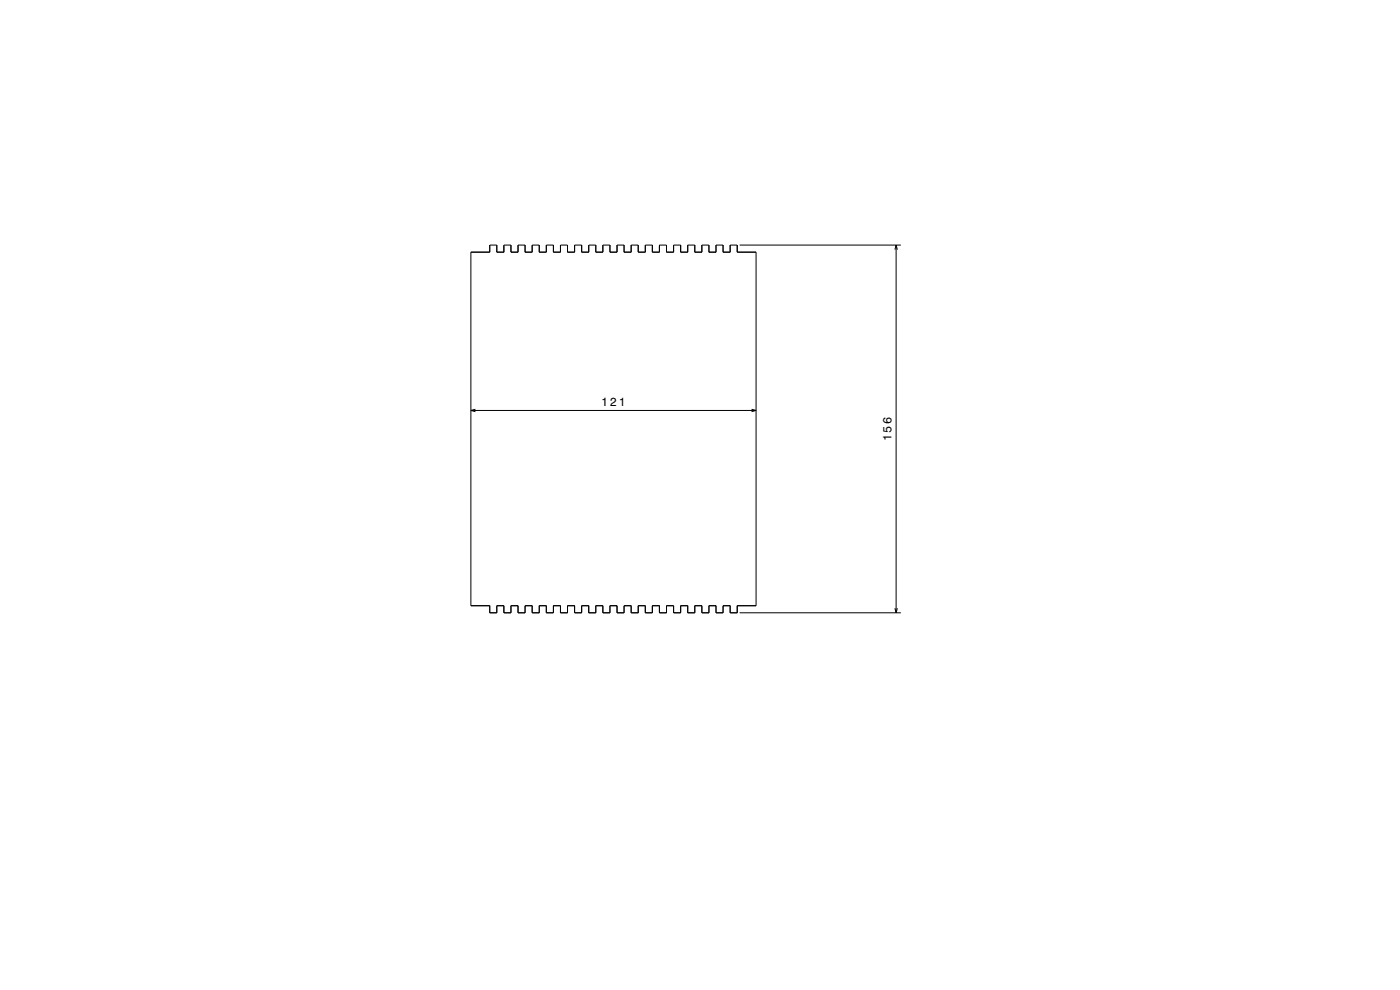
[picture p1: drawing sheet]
<svg xmlns="http://www.w3.org/2000/svg" width="594mm" height="420mm" viewBox="0 0 594 420" stroke-linecap="round" stroke-linejoin="round" font-family="sans-serif">
<defs><g id="words">
<g font-size="5">
<text x="255" y="172.1">121</text>
<text x="378.2" y="187.2" transform="rotate(-90 378.2 187.2)">156</text>
</g>
</g></defs>
<path d="M199.8 107h8v-3h3v3h3v-3h3v3h3v-3h3v3h3v-3h3v3h3v-3h3v3h3v-3h3v3h3v-3h3v3h3v-3h3v3h3v-3h3v3h3v-3h3v3h3v-3h3v3h3v-3h3v3h3v-3h3v3h3v-3h3v3h3v-3h3v3h3v-3h3v3h3v-3h3v3h3v-3h3v3h8v150h-8v3h-3v-3h-3v3h-3v-3h-3v3h-3v-3h-3v3h-3v-3h-3v3h-3v-3h-3v3h-3v-3h-3v3h-3v-3h-3v3h-3v-3h-3v3h-3v-3h-3v3h-3v-3h-3v3h-3v-3h-3v3h-3v-3h-3v3h-3v-3h-3v3h-3v-3h-3v3h-3v-3h-3v3h-3v-3h-3v3h-3v-3h-3v3h-3v-3h-8zM313.8 104h68.4M379.7 105.9l.5-1.9 .5 1.9M380.2 104v156M199.8 174.1h121M201.7 173.6l-1.9 .5 1.9 .5M318.9 173.6l1.9 .5-1.9 .5M313.8 260h68.4M379.7 258l.5 2 .5-2" fill="none" stroke="#000" stroke-width=".42"/>
<use href="#words"/>
</svg>
